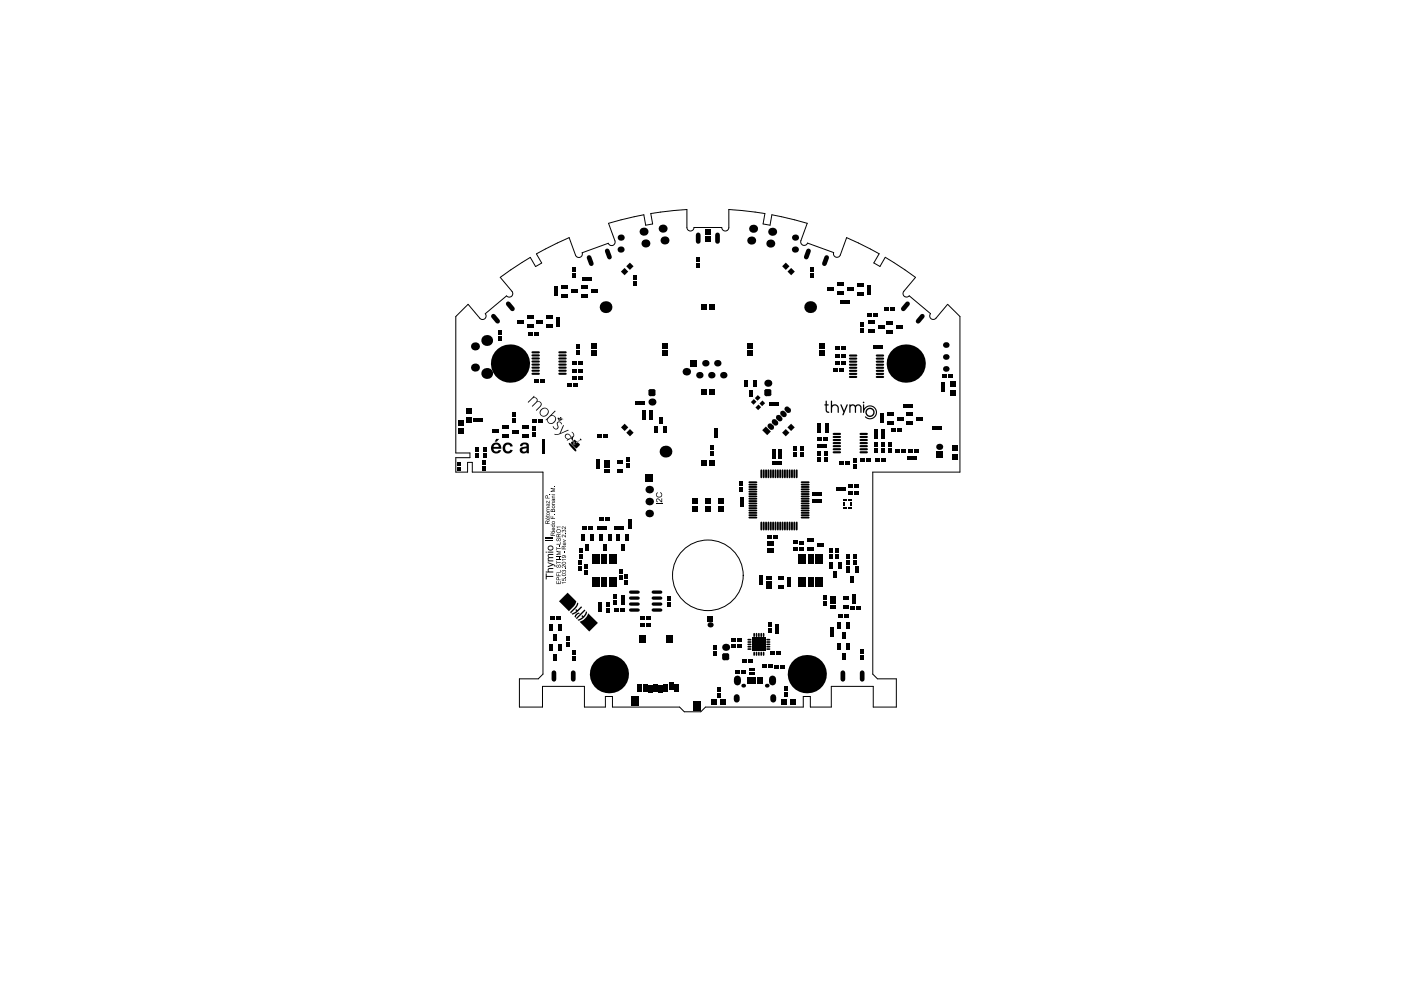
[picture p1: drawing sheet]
<svg xmlns="http://www.w3.org/2000/svg" width="297mm" height="210mm" viewBox="0 0 297 210" stroke-linecap="round" stroke-linejoin="round" font-family="sans-serif">
<g fill="#000">
<path d="M105.2 93.1h.6l-.5 .5h-.4zM106.8 94.2l.7-.4 .6 .1 .4 .2 .2 .5-.5 .1-.2-.3-.4-.1-.3 .1-.2 .5 .1 .5 .3 .3h.4l.3-.3h.5l-.3 .5-.8 .3-.8-.4-.2-.7zM113.2 84h.1l-.2 .3h.4l.4 .2v.6l.6 .1 .3 .4-.1 .5-1 1-.1-.1 1-1.1 .1-.3-.2-.3h-.6l-1 .9-.1-.1 .9-1v-.5l-.2-.2h-.4l-1.1 1-.1-.1zM114.9 93.1h.5v3h-.5zM118.2 88.6l.5 .2 .2-.4 .2 .3-.4 .2h-.4zM117.2 90.4h.1l.4 .5 .4-.1 .1-.3-.1-.8 .3-.3h.4l.4 .5-.2 .1-.4-.5-.3 .1 .1 1-.4 .5-.5-.2zM118.3 88.9l.5 .2 .1-.4 .3 .2-.2 .2-.3 .1h-.3zM119.3 88.7l.1 .1-.2 .1zM119.2 88.9l.2 .1zM119.4 90.1l.2 .1-.8 1.6 1.6-.7 .2 .1-2.2 1-.9-.1 .1-.1 .5 .1 .5-.2zM119.8 92.2l.4-.3 .3 .1 .7 .7 .1-.2 .1 .1 .1-.1 .1-.3-.4-.6 .1-.1 .2 .3 .3 .5-.3 .5-.1 .3 .4 1.2-.9-1.6 .3 .3 .1-.1h-.1l-.6-.7h-.5l-.2 .2 .2 .4 .3 .2 .5-.1 .1 .1-.8 .4v-.1l.2-.2-.6-.3zM120.6 93.9l.4 .2 .8 .8 .4 .4-.1 .4-.2-.1-.8-.8-.4-.5z"/>
<path d="M121.1 93.8l.3-.3 .2 .7 .3 .2v-.3l-.3-.7 .2-.2 .5 .4-.1 .3 .3-.1 .4 .5-.7 .8-1.1-1zM122.2 93.8l.8-.5v-.3l.2 .1v.3l-.2-.1zM175.1 85h.2v.7l.4 .1-.1 .2h-.3v.9l.1 .3 .4 .1-.1 .2h-.4l-.2-.4-.1-1.1-.2-.2 .2-.1zM176.2 85h.2v.9l.7-.2 .6 .4 .1 1.4-.2-.1-.1-1.1-.5-.3-.5 .3-.1 1.1-.2 .1zM178.2 85.8h.2l.6 1.3 .5-1.3h.2l-.9 2.3-.2-.2 .2-.5zM180.1 85.8l.2 .1 .6-.2 .5 .3 .4-.3 .6 .1 .3 .5v1.2l-.3-.1v-1.2l-.5-.2-.4 .3v1.1l-.2 .1-.1-1.2-.5-.3-.3 .3-.1 1.1-.2 .1zM183 85.8h.2v.8l.5-.4 .6-.3 .7 .1 .6 .4 .2 .5 .1 .7-.4 .9-.6 .3-.6 .1-.9-.4 .1-.2 .8 .4 .8-.2 .5-.5 .1-.8-.5-.8-.9-.2-.8 .4-.3 .9h-.2zM115.7 109.4h.2v-.1l.5 .1 .1-.1v.2l-.5 .1zM115.9 108.2l.2 .2h.4v.1h-.6zM115.9 107.6l.6-.1v.1l-.5 .1v.2l.5 .1h-.6zM115.9 106.2l.5 .4 .1-.5v.6l-.5-.4-.1 .4zM116.2 117.6l1.1-.1v.2h-.9l-.1 .1 .2 .3h.8v.2h-.9l-.1 .2 .1 .3h.9v.2h-1.2v-.2h.2l-.2-.4a.19 .19 0 0 0 .2-.2 .19 .19 0 0 0-.1-.2z"/>
<path d="M116.4 104.7l.1 .1zM116.8 109.4l.1 .5h.2v-.4h.2v.4h.4v.1h-.9zM117 106.6l.7-.1-.6 .2v.2h.6v.1h-.7zM117 105.2l.7-.1-.6 .2v.2h.6v.1h-.7zM115.7 114.5h1.6v.2h-1.6zM115.7 113.9h1.6v.2h-1.6zM116.1 119.2l1.5 .6 .2 .3-.2 .1v-.2l-.3-.2-1.2 .5v-.3l1-.3-1-.3zM117.6 109.1l.1 .1zM116.8 103.5h.9l-.8 .1 .8 .2v.1l-.8 .3 .8 .1h-.9v-.2l.8-.2-.8-.3zM117.6 103.1l.1 .1zM118.1 114.2l.1-.1-.1 .3 .1 .2 .3-.5h.3v.5l-.2 .2 .2-.4-.2-.2-.2 .4-.3 .1-.1-.2zM118 118.9l.1 .3h.8v.1h-.8l-.1 .3z"/>
<path d="M118 116l.1 .3h.8v.1h-.8l-.1 .3zM118.5 118.1h.1v.4h-.1zM118.5 115.6h.1v.3h-.1zM118 115.3h.8l.1-.4v.5h-.9zM118 118.6l.9 .1zM118 117.9h.9v.1h-.9zM118 116.8h.9l-.8 .1 .8 .3v.1l-.8 .3 .8 .1h-.9v-.2l.7-.3-.7-.2zM118 111.7l.9 .1h-.7v.2zM119.2 113.4h.3l.4 .4 .1-.5v.7l-.6-.5h-.2l.2 .4h-.2zM119.2 112.4h.2l.1 .1 .3-.2 .2 .2v.3l-.2 .1 .1-.3-.1-.2-.2 .1v.2l-.3-.2v.4l-.2-.2zM119.2 111.7l.2-.1 .5 .5 .1-.5v.6l-.6-.5-.2 .1 .2 .3-.2 .1zM119.6 116.9l.1 .4z"/>
<path d="M119.1 118.6l.9 .1h-.7v.2zM119.4 114.4l.6 .3-.6 .2v-.1l.5-.2zM119.9 113l.1 .2zM139.2 104.6l.3-.2-.3 .7 .3 .2h.4l.4-.3-.1-.3-.3-.2 .2-.1 .3 .4-.1 .4-.4 .3-.6-.1-.2-.4zM139.2 105.8l.4-.1 .6 .6v-.6h.2v.8l-.9-.7-.3 .2 .3 .5-.3-.1-.1-.2zM139.1 106.7h1.3v.2h-1.3zM115.7 121.6h.2v.5h1.4v.2h-1.4v.5h-.2zM116.2 120.6l.3-.2h.8v.2h-.8l-.2 .2 .1 .4h.9v.2h-1.6v-.2h.6zM118.1 119.8l.1-.1-.1 .4 .1 .2 .3-.6h.3v.6l-.2 .1 .2-.3-.2-.3-.2 .5h-.3l-.1-.2zM118 123.2l.1 .5h.3v-.5l.1 .5h.3l.1-.5v.6h-.9zM118 121.6l.1 .4h.3l.1-.4v.4h.4v.2h-.9zM118 121.3h.8l.1-.5v.6z"/>
<path d="M119.2 120.9l.3 .1 .4-.1 .1 .4-.2 .1 .1-.2-.1-.2h-.2v.2l-.3-.2-.1 .1 .1 .3-.2-.2zM119.2 119.9l.3-.1 .4 .5 .1-.5v.6l-.6-.5-.2 .1 .2 .4-.2-.1zM119.1 122.6l.1 .4h.3l-.1-.3 .4-.1 .2 .1v.4l-.2 .1 .1-.3-.2-.2-.2 .1 .1 .4-.5-.1zM119.1 123.5l.9 .1h-.7v.2zM119.9 122.3l.1 .1zM119.9 120.6l.1 .1z"/>
<path d="M104.4 94.2l.7-.4 .5 .1 .4 .3 .3 1h-1.7l.2 .4 .3 .1h.4l.2-.3 .5 .1-.2 .4-.9 .3-.7-.4-.3-.9zM104.8 94.4l-.2 .4h1.1l-.3-.5z"/>
<path d="M110.4 94.1l.7-.3 .6 .1 .3 .2 .1 2h-.4l-.1-.2-.7 .2-.6-.2-.1-.6 .2-.3 1.2-.3v-.4l-.3-.1-.4 .1-.1 .3h-.5zM110.8 95.3v.4h.5l.3-.2v-.5z"/>
<path d="M114.4 87.4a1 1 0 0 1 2 0 1 1 0 0 1-2 0zM114.8 87l-.2 .6 .4 .5h.6l.5-.5v-.6l-.3-.4h-.5z"/>
<path d="M115.7 89l2-2 .1 .2-.9 .9h.6l.4 .5v.5l-.4 .6-.5 .2h-.5l-.4-.4-.1-.6-.2 .2zM116.3 88.7l-.1 .6 .5 .4 .6-.2 .4-.6-.1-.5-.4-.2-.5 .1z"/>
<path d="M137.5 82.9h.4zM137.5 82.7l.4-.2v.4h-.4z"/>
<path d="M137.9 83.6v.4zM137.5 83.6h.4v.4z"/>
<path d="M138.6 83.6h.4zM138.6 83.6h.4l-.4 .4z"/>
<path d="M138.6 82.5v.4zM138.6 82.5l.4 .4h-.4z"/>
<path d="M162 82.9h.4zM162.1 82.7l.3-.2v.4h-.4z"/>
<path d="M162.4 83.6v.4zM162 83.6h.4v.4z"/>
<path d="M163.1 83.6h.4zM163.1 83.6h.4l-.4 .4z"/>
<path d="M163.1 82.5v.4zM163.1 82.5l.4 .4h-.4z"/>
<path d="M162.9 89.9l.4 .4zM162.9 89.9l.2-.1 .6 .1-.4 .4z"/>
<path d="M162.9 90.7l.4-.4zM162.9 89.9l.4 .4-.4 .4-.2-.2z"/>
<path d="M163.6 90.6l.3 .4zM163.2 91l.4-.4 .3 .4-.2 .1z"/>
<path d="M163.6 90.6l.3-.4zM163.6 90.6l.3-.4 .2 .3-.2 .5z"/>
<path d="M163.8 89l.4 .4zM163.8 89l.5-.1 .3 .1-.4 .4z"/>
<path d="M163.8 89.8l.4-.4zM163.8 89l.4 .4-.4 .4-.2-.5z"/>
<path d="M164.5 89.7l.3 .4zM164.1 90.1l.4-.4 .3 .4-.2 .1z"/>
<path d="M164.5 89.7l.3-.4zM164.5 89.7l.3-.4 .2 .5-.2 .3z"/>
<path d="M164.7 88.1l.4 .4zM164.7 88.1l.5-.1 .3 .1-.4 .4z"/>
<path d="M164.7 88.9l.4-.4zM164.7 88.1l.4 .4-.4 .4-.2-.2z"/>
<path d="M165.4 88.8l.3 .4zM165 89.2l.4-.4 .3 .4-.2 .1z"/>
<path d="M165.4 88.8l.3-.4zM165.4 88.8l.3-.4 .2 .3-.2 .5z"/>
<path d="M165.6 88l.4-.4zM165.6 87.2l.4 .4-.4 .4-.2-.2z"/>
<path d="M165.6 87.2l.4 .4zM165.6 87.2l.5-.1 .3 .1-.4 .4z"/>
<path d="M166.3 87.9l.3 .4zM165.9 88.3l.4-.4 .3 .4-.2 .1z"/>
<path d="M166.3 87.9l.3-.4zM166.3 87.9l.3-.4 .2 .5-.2 .3z"/>
<path d="M166.5 86.3l.4 .4zM166.5 86.3l.2-.1 .6 .1-.4 .4z"/>
<path d="M166.5 87.1l.4-.4zM166.5 86.3l.4 .4-.4 .4-.2-.5z"/>
<path d="M167.1 87l.4 .4zM166.8 87.4l.3-.4 .4 .4-.2 .1z"/>
<path d="M167.1 87l.4-.4zM167.1 87l.4-.4 .2 .5-.2 .3z"/>
<path d="M183.5 87.4a.98 .98 0 0 1 1.9 0 .98 .98 0 0 1-1.9 0zM183.8 87.4a.7 .7 0 0 0 1.4 0 .7 .7 0 0 0-1.4 0z"/>
<path d="M115.8 110.6v.4h.2v-.4zM115.7 110.5l.3-.1 .1 .2 .4-.3-.4 .5v.2h.4v.1h-.8z"/>
<path d="M115.8 105.2v.4h.3l-.1-.4zM115.7 105.1h.4l.1 .5 .3 .1h-.8z"/>
<path d="M115.6 109.8l.2 .2zM116 109.8l.2 .3v-.3zM116 109.7l.2-.1v.5l.3-.1-.2-.4 .2 .1v.5h-.5z"/>
<path d="M115.7 117h.2v.2h-.2zM116.1 117h1.2v.2h-1.2z"/>
<path d="M116 108.9a.23 .23 0 0 0 .4 0 .23 .23 0 0 0-.4 0zM115.9 108.9a.32 .32 0 0 1 .6 0 .32 .32 0 0 1-.6 0z"/>
<path d="M116.2 106.9l.1 .3 .1 .1v-.3zM115.9 106.9l.6-.1v.6l-.3-.1-.1-.4-.1 .2 .1 .3-.1-.1z"/>
<path d="M116.3 116.2a.4 .4 0 0 0 .8 0 .4 .4 0 0 0-.8 0zM116.1 116.2a.6 .6 0 0 1 1.2 0 .6 .6 0 0 1-1.2 0z"/>
<path d="M116.9 113v.5h.3l-.1-.5zM116.8 113l.2-.1 .3 .2 .4-.3-.4 .5v.2h.4v.1h-.9z"/>
<path d="M116.9 108v.4h.2v-.3zM117.3 108l-.1 .4h.4v-.3zM116.8 108h.4l.1-.1h.3l.1 .7h-.9z"/>
<path d="M116.8 112.6l.1 .1zM117 112.6h.7v.1h-.7z"/>
<path d="M116.8 104.8l.1 .1zM117 104.8l.7 .1z"/>
<path d="M117.1 112.1v.2l.2 .1v-.4zM117.1 112l.3-.1v.5l.2-.2-.1-.2 .1-.1 .1 .2-.1 .3h-.5z"/>
<path d="M117.1 110.8a.22 .22 0 0 0 .4 0 .22 .22 0 0 0-.4 0zM117 110.8a.35 .35 0 0 1 .7 0 .35 .35 0 0 1-.7 0z"/>
<path d="M117.1 107.4a.25 .25 0 0 0 .5 0 .25 .25 0 0 0-.5 0zM117 107.5a.35 .35 0 0 1 .7 0 .35 .35 0 0 1-.7 0z"/>
<path d="M117.4 105.9v.3h.2v-.2zM117 105.9l.7-.1v.5l-.3 .1-.3-.5v.4z"/>
<path d="M116.8 111.2h.9v.4l-.2 .2h-.3l-.2-.3 .1-.2zM117.1 111.5a.22 .22 0 0 0 .4 0 .22 .22 0 0 0-.4 0z"/>
<path d="M118.1 112.6a.34 .34 0 0 0 .6 0 .34 .34 0 0 0-.6 0zM118 112.6a.45 .45 0 0 1 .8 0 .45 .45 0 0 1-.8 0z"/>
<path d="M118.1 113.4v.4h.3l-.1-.5zM118 113.3l.3-.1 .2 .2 .4-.3-.4 .4v.3h.4v.1h-.9z"/>
<path d="M119.3 119.3l-.1 .2 .2 .1h.4l.1-.2-.2-.2zM119.1 119.3l.6-.2 .3 .4-.2 .2h-.5l-.2-.1z"/>
<path d="M119.2 118a.2 .2 0 0 0 .4 0 .2 .2 0 0 0-.4 0zM119.2 117.9l.6-.1 .2 .3-.2 .2 .1-.3-.3-.2 .1 .4-.4 .1-.2-.1z"/>
<path d="M119.2 115.9v.4h.3v-.4zM119.2 115.8h.2l.2 .2 .4-.3-.4 .4v.2h.4v.2h-.9z"/>
<path d="M119.5 115.2l.1 .3v-.4zM119.4 115.1l.3-.1v.5l.2-.1-.1-.3 .1-.1 .1 .5-.5 .1-.2-.3z"/>
<path d="M118.1 122.5v.4h.3v-.4zM118 122.4h.4l.1 .5 .4 .1h-.9z"/>
<path d="M119.3 121.7l-.1 .2 .2 .1h.4l.1-.2-.1-.1zM119.1 121.7l.6-.1 .3 .3-.2 .2h-.5l-.2-.1z"/>
<path d="M122.1 130.2l.6-.3 .3 .2-.5 .2-.5 .7-.2-.3zM118.5 127.5l1.8-1.8 1.9 1.8-.4 .8-1.2 1.3zM122.4 127.7l.2 .2-.1 .5-1.4 1.6-.2-.2 1-1.1zM121.2 130.1l.9-.5-.1-.3 .2-.2 .2 .3 .8-.8 .2 .2-1.4 1.2-.6 .3zM122.1 131.1l1.8-1.9 .2 .2-1.8 1.9zM122.4 131.4l1-.5-.1-.3 .2-.2 .2 .3 .6-1.1 .2 .2-.3 .7-.8 .8-.7 .3zM122.9 131.8l1.1-.6 .5-.6 .2-.6 2.1 2.1-1.9 1.8z"/>
<path d="M153.1 138.9h.4zM153.2 138.7l.3-.2v.4h-.4z"/>
<path d="M153.5 139.6v.4zM153.1 139.6h.4v.4z"/>
<path d="M154.2 139.6h.4zM154.2 139.6h.4l-.4 .4z"/>
<path d="M154.2 138.5v.4zM154.2 138.5l.4 .4h-.4z"/>
<circle cx="131.6" cy="52.9" r=".65"/>
<circle cx="131.6" cy="50.4" r=".65"/>
<circle cx="136.4" cy="49.1" r=".85"/>
<circle cx="136.8" cy="51.6" r=".85"/>
<circle cx="140.5" cy="48.5" r=".85"/>
<circle cx="140.9" cy="51" r=".85"/>
<circle cx="159.3" cy="51" r=".85"/>
<circle cx="159.7" cy="48.5" r=".85"/>
<circle cx="163.3" cy="51.6" r=".85"/>
<circle cx="163.7" cy="49.1" r=".85"/>
<circle cx="168.5" cy="52.9" r=".65"/>
<circle cx="168.6" cy="50.4" r=".65"/>
<circle cx="100.7" cy="77.9" r=".85"/>
<circle cx="100.7" cy="73.4" r=".85"/>
<circle cx="103.2" cy="79.2" r="1.15"/>
<circle cx="103.2" cy="72.2" r="1.15"/>
<circle cx="108.1" cy="77.1" r="4.1"/>
<circle cx="128.4" cy="65.1" r="1.25"/>
<circle cx="145.5" cy="78.8" r=".8"/>
<circle cx="148.3" cy="79.5" r=".69"/>
<circle cx="149.5" cy="77" r=".69"/>
<circle cx="150.8" cy="79.5" r=".69"/>
<circle cx="152.1" cy="77" r=".69"/>
<circle cx="153.4" cy="79.5" r=".69"/>
<circle cx="171.8" cy="65.1" r="1.25"/>
<circle cx="192" cy="77.1" r="4.1"/>
<circle cx="200.5" cy="73.2" r=".6"/>
<circle cx="200.5" cy="75.7" r=".6"/>
<circle cx="200.5" cy="78.2" r=".6"/>
<circle cx="138.2" cy="85.2" r=".75"/>
<circle cx="141.1" cy="95.8" r="1.25"/>
<circle cx="162.8" cy="81.3" r=".75"/>
<circle cx="183.1" cy="85.3" r=".17"/>
<circle cx="199.1" cy="94.7" r=".65"/>
<circle cx="137.6" cy="108.9" r=".8"/>
<circle cx="137.6" cy="103.8" r=".8"/>
<circle cx="137.6" cy="106.3" r=".8"/>
<circle cx="150.6" cy="132.5" r=".55"/>
<circle cx="153.9" cy="137.2" r=".75"/>
<circle cx="129.1" cy="142.9" r="4.1"/>
<circle cx="157.6" cy="145.4" r=".4"/>
<circle cx="162.6" cy="145.4" r=".4"/>
<circle cx="171.1" cy="142.9" r="4.1"/>
</g>
<g fill="#000">
<path d="M121.3 56.7h.8v.9h-.8z" fill-rule="evenodd"/>
<path d="M121.3 57.9h.8v.9h-.8z" fill-rule="evenodd"/>
<path d="M123.4 58.7h.9v.8h-.9z" fill-rule="evenodd"/>
<path d="M124.6 58.7h.9v.8h-.9z" fill-rule="evenodd"/>
<path d="M131.6 57.6l.8-.8 .8 .8-.8 .8z" fill-rule="evenodd"/>
<path d="M132.8 56.5l.8-.8 .7 .8-.7 .7z" fill-rule="evenodd"/>
<path d="M134.2 58.5h.8v.9h-.8z" fill-rule="evenodd"/>
<path d="M147.6 54.6h.8v.9h-.8z" fill-rule="evenodd"/>
<path d="M147.6 55.8h.8v.9h-.8z" fill-rule="evenodd"/>
<path d="M149.5 50.2h1.1v1.1h-1.1z" fill-rule="evenodd"/>
<path d="M149.5 48.6h1.1v1.1h-1.1z" fill-rule="evenodd"/>
<path d="M165.8 56.5l.8-.8 .8 .8-.8 .7z" fill-rule="evenodd"/>
<path d="M167 57.6l.7-.8 .8 .8-.8 .8z" fill-rule="evenodd"/>
<path d="M171.8 56.7h.8v.9h-.8z" fill-rule="evenodd"/>
<path d="M171.8 57.9h.8v.9h-.8z" fill-rule="evenodd"/>
<path d="M177.5 59.9h1.4v.7h-1.4z" fill-rule="evenodd"/>
<path d="M181.7 60h1.4v.7h-1.4z" fill-rule="evenodd"/>
<path d="M105.6 71.2h.8v.9h-.8z" fill-rule="evenodd"/>
<path d="M105.6 70.1h.8v.8h-.8z" fill-rule="evenodd"/>
<path d="M109.6 67.9h1.4v.7h-1.4z" fill-rule="evenodd"/>
<path d="M112.1 70.4h.9v.7h-.9z" fill-rule="evenodd"/>
<path d="M111.7 68.8h1.4v.7h-1.4z" fill-rule="evenodd"/>
<path d="M111.7 66.9h1.4v.7h-1.4z" fill-rule="evenodd"/>
<path d="M113.3 70.4h.9v.7h-.9z" fill-rule="evenodd"/>
<path d="M113.7 67.9h1.4v.7h-1.4z" fill-rule="evenodd"/>
<path d="M115.8 68.8h1.4v.7h-1.4z" fill-rule="evenodd"/>
<path d="M115.8 66.9h1.4v.7h-1.4z" fill-rule="evenodd"/>
<path d="M118 67.2h.8v.9h-.8z" fill-rule="evenodd"/>
<path d="M118 68.4h.8v.9h-.8z" fill-rule="evenodd"/>
<path d="M117.5 60.6h.8v.9h-.8z" fill-rule="evenodd"/>
<path d="M117.5 61.8h.8v.9h-.8z" fill-rule="evenodd"/>
<path d="M119.1 62.4h1.4v.7h-1.4z" fill-rule="evenodd"/>
<path d="M119.1 60.5h1.4v.7h-1.4z" fill-rule="evenodd"/>
<path d="M121.2 61.4h1.4v.7h-1.4z" fill-rule="evenodd"/>
<path d="M121.4 78.2h.9v.8h-.9z" fill-rule="evenodd"/>
<path d="M121.4 76.6h.9v.8h-.9z" fill-rule="evenodd"/>
<path d="M122.2 73.1h.8v.9h-.8z" fill-rule="evenodd"/>
<path d="M122.2 74.3h.8v.9h-.8z" fill-rule="evenodd"/>
<path d="M122.6 78.2h.9v.8h-.9z" fill-rule="evenodd"/>
<path d="M122.6 76.6h.9v.8h-.9z" fill-rule="evenodd"/>
<path d="M123.2 62.4h1.4v.7h-1.4z" fill-rule="evenodd"/>
<path d="M123.2 60.5h1.4v.7h-1.4z" fill-rule="evenodd"/>
<path d="M125.3 61.4h1.4v.7h-1.4z" fill-rule="evenodd"/>
<path d="M125.4 72.7h1.1v1.1h-1.1z" fill-rule="evenodd"/>
<path d="M125.4 74.3h1.1v1.1h-1.1z" fill-rule="evenodd"/>
<path d="M134.2 59.7h.8v.9h-.8z" fill-rule="evenodd"/>
<path d="M140.5 72.7h1.1v1.1h-1.1z" fill-rule="evenodd"/>
<path d="M140.5 74.3h1.1v1.1h-1.1z" fill-rule="evenodd"/>
<path d="M146.3 76.3h1.4v1.4h-1.4z" fill-rule="evenodd"/>
<path d="M148.7 64.6h1.1v1.1h-1.1z" fill-rule="evenodd"/>
<path d="M150.3 64.6h1.1v1.1h-1.1z" fill-rule="evenodd"/>
<path d="M158.5 72.7h1.1v1.1h-1.1z" fill-rule="evenodd"/>
<path d="M158.5 74.3h1.1v1.1h-1.1z" fill-rule="evenodd"/>
<path d="M173.7 72.7h1.1v1.1h-1.1z" fill-rule="evenodd"/>
<path d="M173.7 74.3h1.1v1.1h-1.1z" fill-rule="evenodd"/>
<path d="M175.4 60.9h1.4v.7h-1.4z" fill-rule="evenodd"/>
<path d="M176.7 78h.9v.8h-.9z" fill-rule="evenodd"/>
<path d="M177.1 75h.9v.8h-.9z" fill-rule="evenodd"/>
<path d="M177.1 76.5h.9v.8h-.9z" fill-rule="evenodd"/>
<path d="M177.1 73.5h.9v.8h-.9z" fill-rule="evenodd"/>
<path d="M178.1 63.6h.9v.8h-.9z" fill-rule="evenodd"/>
<path d="M177.9 78h.9v.8h-.9z" fill-rule="evenodd"/>
<path d="M177.5 61.8h1.4v.7h-1.4z" fill-rule="evenodd"/>
<path d="M178.3 75h.9v.8h-.9z" fill-rule="evenodd"/>
<path d="M178.3 76.5h.9v.8h-.9z" fill-rule="evenodd"/>
<path d="M178.3 73.5h.9v.8h-.9z" fill-rule="evenodd"/>
<path d="M179.3 63.6h.9v.8h-.9z" fill-rule="evenodd"/>
<path d="M179.6 60.9h1.4v.7h-1.4z" fill-rule="evenodd"/>
<path d="M181.7 61.9h1.4v.7h-1.4z" fill-rule="evenodd"/>
<path d="M182.4 69.6h.8v.9h-.8z" fill-rule="evenodd"/>
<path d="M182.4 68.4h.8v.9h-.8z" fill-rule="evenodd"/>
<path d="M183.9 66.4h.9v.8h-.9z" fill-rule="evenodd"/>
<path d="M183.9 60.5h.8v.9h-.8z" fill-rule="evenodd"/>
<path d="M183.9 61.7h.8v.9h-.8z" fill-rule="evenodd"/>
<path d="M184 69.9h1.4v.7h-1.4z" fill-rule="evenodd"/>
<path d="M184 68h1.4v.7h-1.4z" fill-rule="evenodd"/>
<path d="M185.1 66.4h.9v.8h-.9z" fill-rule="evenodd"/>
<path d="M185.1 73.1h.9v.8h-.9z" fill-rule="evenodd"/>
<path d="M186.1 69h1.4v.7h-1.4z" fill-rule="evenodd"/>
<path d="M186.3 73.1h.9v.8h-.9z" fill-rule="evenodd"/>
<path d="M187.8 70h1.4v.7h-1.4z" fill-rule="evenodd"/>
<path d="M187.8 68.1h1.4v.7h-1.4z" fill-rule="evenodd"/>
<path d="M187.5 65.2h.9v.8h-.9z" fill-rule="evenodd"/>
<path d="M188.7 65.2h.9v.8h-.9z" fill-rule="evenodd"/>
<path d="M189.9 69.1h1.4v.7h-1.4z" fill-rule="evenodd"/>
<path d="M199.9 79.3h.9v.8h-.9z" fill-rule="evenodd"/>
<path d="M201.1 79.3h.9v.8h-.9z" fill-rule="evenodd"/>
<path d="M97.2 90.9h1.1v1.1h-1.1z" fill-rule="evenodd"/>
<path d="M97.2 89h1.1v1.1h-1.1z" fill-rule="evenodd"/>
<path d="M96.9 99h.7v.7h-.7z" fill-rule="evenodd"/>
<path d="M96.9 98h.7v.7h-.7z" fill-rule="evenodd"/>
<path d="M98.9 86.7h1.1v1.1h-1.1z" fill-rule="evenodd"/>
<path d="M98.9 88.6h1.1v1.1h-1.1z" fill-rule="evenodd"/>
<path d="M100.3 88.7h.9v.8h-.9z" fill-rule="evenodd"/>
<path d="M100.8 94.9h.8v.9h-.8z" fill-rule="evenodd"/>
<path d="M100.8 96.1h.8v.9h-.8z" fill-rule="evenodd"/>
<path d="M102.2 97.6h.8v.9h-.8z" fill-rule="evenodd"/>
<path d="M102.2 98.8h.8v.9h-.8z" fill-rule="evenodd"/>
<path d="M102.3 94.8h.8v.9h-.8z" fill-rule="evenodd"/>
<path d="M102.3 96h.8v.9h-.8z" fill-rule="evenodd"/>
<path d="M101.5 88.7h.9v.8h-.9z" fill-rule="evenodd"/>
<path d="M104.3 91.1h1.4v.7h-1.4z" fill-rule="evenodd"/>
<path d="M106.4 92.1h1.4v.7h-1.4z" fill-rule="evenodd"/>
<path d="M106.4 90.2h1.4v.7h-1.4z" fill-rule="evenodd"/>
<path d="M108.5 87.5h.8v.9h-.8z" fill-rule="evenodd"/>
<path d="M108.5 88.7h.8v.9h-.8z" fill-rule="evenodd"/>
<path d="M108.6 91.2h1.3v.7h-1.3z" fill-rule="evenodd"/>
<path d="M110.6 92.1h1.4v.7h-1.4z" fill-rule="evenodd"/>
<path d="M110.6 90.2h1.4v.7h-1.4z" fill-rule="evenodd"/>
<path d="M112.8 91.7h.8v.9h-.8z" fill-rule="evenodd"/>
<path d="M112.8 90.5h.8v.9h-.8z" fill-rule="evenodd"/>
<path d="M113 88.9h.9v.8h-.9z" fill-rule="evenodd"/>
<path d="M113.4 80.4h.9v.8h-.9z" fill-rule="evenodd"/>
<path d="M114.2 88.9h.9v.8h-.9z" fill-rule="evenodd"/>
<path d="M114.6 80.4h.9v.8h-.9z" fill-rule="evenodd"/>
<path d="M120.3 81.2h.9v.8h-.9z" fill-rule="evenodd"/>
<path d="M121.4 79.7h.9v.8h-.9z" fill-rule="evenodd"/>
<path d="M121.5 81.2h.9v.8h-.9z" fill-rule="evenodd"/>
<path d="M122.6 79.7h.9v.8h-.9z" fill-rule="evenodd"/>
<path d="M126.4 97.4h.8v.9h-.8z" fill-rule="evenodd"/>
<path d="M126.4 98.6h.8v.9h-.8z" fill-rule="evenodd"/>
<path d="M126.7 92.1h.9v.8h-.9z" fill-rule="evenodd"/>
<path d="M127.9 92.1h.9v.8h-.9z" fill-rule="evenodd"/>
<path d="M128.2 97.5h1.1v.7h-1.1z" fill-rule="evenodd"/>
<path d="M128.2 98.5h1.1v.7h-1.1z" fill-rule="evenodd"/>
<path d="M130.9 97.5h1.1v.7h-1.1z" fill-rule="evenodd"/>
<path d="M132.7 97.1h.8v.9h-.8z" fill-rule="evenodd"/>
<path d="M132.7 98.3h.8v.9h-.8z" fill-rule="evenodd"/>
<path d="M131.7 90.6l.7-.8 .8 .8-.8 .8z" fill-rule="evenodd"/>
<path d="M132.8 91.7l.8-.7 .7 .7-.7 .8z" fill-rule="evenodd"/>
<path d="M134.6 84.9h.9v.8h-.9z" fill-rule="evenodd"/>
<path d="M136.2 86.9h.8v.9h-.8z" fill-rule="evenodd"/>
<path d="M136.2 88.1h.8v.9h-.8z" fill-rule="evenodd"/>
<path d="M135.8 84.9h.9v.8h-.9z" fill-rule="evenodd"/>
<path d="M137.7 87h.8v.9h-.8z" fill-rule="evenodd"/>
<path d="M137.7 88.2h.8v.9h-.8z" fill-rule="evenodd"/>
<path d="M137.5 82.9l.4-.4h.7l.4 .4v.7l-.4 .4h-.7l-.4-.4z" fill-rule="evenodd"/>
<path d="M138.8 90.5h.7v1.4h-.7z" fill-rule="evenodd"/>
<path d="M139.7 88.4h.7v1.4h-.7z" fill-rule="evenodd"/>
<path d="M140.7 90.5h.7v1.4h-.7z" fill-rule="evenodd"/>
<path d="M148.7 82.5h1.1v1.1h-1.1z" fill-rule="evenodd"/>
<path d="M148.7 97.7h1.1v1.1h-1.1z" fill-rule="evenodd"/>
<path d="M150.5 95.6h.8v.9h-.8z" fill-rule="evenodd"/>
<path d="M150.5 94.4h.8v.9h-.8z" fill-rule="evenodd"/>
<path d="M150.3 82.5h1.1v1.1h-1.1z" fill-rule="evenodd"/>
<path d="M150.3 97.7h1.1v1.1h-1.1z" fill-rule="evenodd"/>
<path d="M151.4 90.8h.8v.9h-.8z" fill-rule="evenodd"/>
<path d="M151.4 92h.8v.9h-.8z" fill-rule="evenodd"/>
<path d="M157.9 80.6h.7v1.4h-.7z" fill-rule="evenodd"/>
<path d="M158.8 82.7h.7v1.4h-.7z" fill-rule="evenodd"/>
<path d="M159.8 80.6h.7v1.4h-.7z" fill-rule="evenodd"/>
<path d="M159.2 85.3l.6-.7 .6 .6-.6 .6z" fill-rule="evenodd"/>
<path d="M160 84.4l.7-.6 .5 .5-.6 .7z" fill-rule="evenodd"/>
<path d="M160.2 86.4l.6-.6 .6 .5-.7 .7z" fill-rule="evenodd"/>
<path d="M161 85.6l.7-.7 .5 .6-.6 .6z" fill-rule="evenodd"/>
<path d="M161.6 91.2l.8-.8 1 1.1-.7 .8z" fill-rule="evenodd"/>
<path d="M162 82.9l.4-.4h.7l.4 .4v.7l-.4 .4h-.7l-.4-.4z" fill-rule="evenodd"/>
<path d="M163 85.3h.9v.8h-.9z" fill-rule="evenodd"/>
<path d="M162.9 89.9h.8l.2 .3v.8h-.7l-.3-.3z" fill-rule="evenodd"/>
<path d="M163.7 97.7h.9v.8h-.9z" fill-rule="evenodd"/>
<path d="M163.7 95.2h.8v.9h-.8z" fill-rule="evenodd"/>
<path d="M163.7 96.4h.8v.9h-.8z" fill-rule="evenodd"/>
<path d="M164.2 85.3h.9v.8h-.9z" fill-rule="evenodd"/>
<path d="M163.8 89h.8l.2 .3v.8h-.7l-.3-.3z" fill-rule="evenodd"/>
<path d="M164.9 97.7h.9v.8h-.9z" fill-rule="evenodd"/>
<path d="M165 95.2h.8v.9h-.8z" fill-rule="evenodd"/>
<path d="M165 96.4h.8v.9h-.8z" fill-rule="evenodd"/>
<path d="M164.7 88.1h.8l.2 .3v.8h-.7l-.3-.3z" fill-rule="evenodd"/>
<path d="M165.6 87.2h.8l.2 .3v.8h-.7l-.3-.3z" fill-rule="evenodd"/>
<path d="M165.8 91.7l.8-.7 .8 .7-.8 .8z" fill-rule="evenodd"/>
<path d="M166.5 86.3h.8l.2 .3v.8h-.7l-.3-.3z" fill-rule="evenodd"/>
<path d="M167 90.6l.7-.8 .8 .8-.8 .8z" fill-rule="evenodd"/>
<path d="M168.1 95.9h.8v.9h-.8z" fill-rule="evenodd"/>
<path d="M168.1 94.7h.8v.9h-.8z" fill-rule="evenodd"/>
<path d="M169.6 95.9h.8v.9h-.8z" fill-rule="evenodd"/>
<path d="M169.6 94.7h.8v.9h-.8z" fill-rule="evenodd"/>
<path d="M173.2 94.1h.9v.8h-.9z" fill-rule="evenodd"/>
<path d="M173.3 90.9h.8v.9h-.8z" fill-rule="evenodd"/>
<path d="M173.3 89.7h.8v.9h-.8z" fill-rule="evenodd"/>
<path d="M173.4 92.6h.9v.8h-.9z" fill-rule="evenodd"/>
<path d="M173.3 96.9h.8v.9h-.8z" fill-rule="evenodd"/>
<path d="M173.3 95.7h.8v.9h-.8z" fill-rule="evenodd"/>
<path d="M174.4 94.1h.9v.8h-.9z" fill-rule="evenodd"/>
<path d="M174.6 92.6h.9v.8h-.9z" fill-rule="evenodd"/>
<path d="M174.9 90.9h.8v.9h-.8z" fill-rule="evenodd"/>
<path d="M174.9 89.7h.8v.9h-.8z" fill-rule="evenodd"/>
<path d="M174.8 96.9h.8v.9h-.8z" fill-rule="evenodd"/>
<path d="M174.8 95.7h.8v.9h-.8z" fill-rule="evenodd"/>
<path d="M178 97.8h.9v.8h-.9z" fill-rule="evenodd"/>
<path d="M179.2 97.8h.9v.8h-.9z" fill-rule="evenodd"/>
<path d="M180.8 97.2h.8v.9h-.8z" fill-rule="evenodd"/>
<path d="M180.8 98.4h.8v.9h-.8z" fill-rule="evenodd"/>
<path d="M182.5 97.1h.9v.8h-.9z" fill-rule="evenodd"/>
<path d="M183.7 97.1h.9v.8h-.9z" fill-rule="evenodd"/>
<path d="M185.3 95h.8v.9h-.8z" fill-rule="evenodd"/>
<path d="M185.3 93.8h.8v.9h-.8z" fill-rule="evenodd"/>
<path d="M185.3 91h.8v.9h-.8z" fill-rule="evenodd"/>
<path d="M185.3 92.2h.8v.9h-.8z" fill-rule="evenodd"/>
<path d="M185.6 97.1h.9v.8h-.9z" fill-rule="evenodd"/>
<path d="M186.8 95h.8v.9h-.8z" fill-rule="evenodd"/>
<path d="M186.8 93.8h.8v.9h-.8z" fill-rule="evenodd"/>
<path d="M186.6 88.8h.8v.9h-.8z" fill-rule="evenodd"/>
<path d="M186.6 87.6h.8v.9h-.8z" fill-rule="evenodd"/>
<path d="M186.8 91h.8v.9h-.8z" fill-rule="evenodd"/>
<path d="M186.8 92.2h.8v.9h-.8z" fill-rule="evenodd"/>
<path d="M186.8 97.1h.9v.8h-.9z" fill-rule="evenodd"/>
<path d="M188.2 87.5h1.4v.7h-1.4z" fill-rule="evenodd"/>
<path d="M188.2 89.4h1.4v.7h-1.4z" fill-rule="evenodd"/>
<path d="M189 90.9h.9v.8h-.9z" fill-rule="evenodd"/>
<path d="M188.3 95.1h.8v.9h-.8z" fill-rule="evenodd"/>
<path d="M188.3 93.9h.8v.9h-.8z" fill-rule="evenodd"/>
<path d="M189.9 95.1h.9v.8h-.9z" fill-rule="evenodd"/>
<path d="M190.2 90.9h.9v.8h-.9z" fill-rule="evenodd"/>
<path d="M190.3 88.4h1.4v.7h-1.4z" fill-rule="evenodd"/>
<path d="M191.1 95.1h.9v.8h-.9z" fill-rule="evenodd"/>
<path d="M191.5 85.7h.9v.8h-.9z" fill-rule="evenodd"/>
<path d="M192.2 89.3h1.4v.7h-1.4z" fill-rule="evenodd"/>
<path d="M192.2 87.4h1.4v.7h-1.4z" fill-rule="evenodd"/>
<path d="M192.7 85.7h.9v.8h-.9z" fill-rule="evenodd"/>
<path d="M192.3 96.7h.9v.8h-.9z" fill-rule="evenodd"/>
<path d="M192.6 95.1h.9v.8h-.9z" fill-rule="evenodd"/>
<path d="M194.3 88.4h1.4v.7h-1.4z" fill-rule="evenodd"/>
<path d="M193.5 96.7h.9v.8h-.9z" fill-rule="evenodd"/>
<path d="M193.8 95.1h.9v.8h-.9z" fill-rule="evenodd"/>
<path d="M197.6 90.3h.9v.8h-.9z" fill-rule="evenodd"/>
<path d="M198.5 95.8h1.3v1.3h-1.3z" fill-rule="evenodd"/>
<path d="M198.8 90.3h.9v.8h-.9z" fill-rule="evenodd"/>
<path d="M199.6 81h.8v.9h-.8z" fill-rule="evenodd"/>
<path d="M199.6 82.2h.8v.9h-.8z" fill-rule="evenodd"/>
<path d="M201.5 80.8h1.1v1.1h-1.1z" fill-rule="evenodd"/>
<path d="M201.5 82.7h1.1v1.1h-1.1z" fill-rule="evenodd"/>
<path d="M202 96.2h1.1v1.1h-1.1z" fill-rule="evenodd"/>
<path d="M202 94.3h1.1v1.1h-1.1z" fill-rule="evenodd"/>
<path d="M123.3 113.3h.7v1.4h-.7z" fill-rule="evenodd"/>
<path d="M122.7 118.8h.8v.9h-.8z" fill-rule="evenodd"/>
<path d="M122.8 117.4h.8v.9h-.8z" fill-rule="evenodd"/>
<path d="M122.8 116.2h.8v.9h-.8z" fill-rule="evenodd"/>
<path d="M124.2 115.4h.7v1.4h-.7z" fill-rule="evenodd"/>
<path d="M123.5 111.6h.9v.8h-.9z" fill-rule="evenodd"/>
<path d="M125.2 113.3h.7v1.4h-.7z" fill-rule="evenodd"/>
<path d="M125.6 117.5h1.5v2.1h-1.5z" fill-rule="evenodd"/>
<path d="M124.7 111.6h.9v.8h-.9z" fill-rule="evenodd"/>
<path d="M126.6 111.6h.9v.8h-.9z" fill-rule="evenodd"/>
<path d="M127 113.2h.7v1.4h-.7z" fill-rule="evenodd"/>
<path d="M127.2 109.7h.9v.8h-.9z" fill-rule="evenodd"/>
<path d="M127.6 117.5h1.1v2.1h-1.1z" fill-rule="evenodd"/>
<path d="M127.8 111.6h.9v.8h-.9z" fill-rule="evenodd"/>
<path d="M128 115.3h.7v1.4h-.7z" fill-rule="evenodd"/>
<path d="M128.2 99.4h1.1v.7h-1.1z" fill-rule="evenodd"/>
<path d="M128.4 109.7h.9v.8h-.9z" fill-rule="evenodd"/>
<path d="M128.9 113.2h.7v1.4h-.7z" fill-rule="evenodd"/>
<path d="M129.2 117.5h1.5v2.1h-1.5z" fill-rule="evenodd"/>
<path d="M130.2 111.5h.9v.8h-.9z" fill-rule="evenodd"/>
<path d="M130.7 113.3h.7v1.4h-.7z" fill-rule="evenodd"/>
<path d="M130.9 99.4h1.1v.7h-1.1z" fill-rule="evenodd"/>
<path d="M131.4 111.5h.9v.8h-.9z" fill-rule="evenodd"/>
<path d="M131.7 115.4h.7v1.4h-.7z" fill-rule="evenodd"/>
<path d="M132.6 113.3h.7v1.4h-.7z" fill-rule="evenodd"/>
<path d="M133.2 111.2h.8v.9h-.8z" fill-rule="evenodd"/>
<path d="M133.2 110h.8v.9h-.8z" fill-rule="evenodd"/>
<path d="M136.8 100.5h1.6v1.6h-1.6z" fill-rule="evenodd"/>
<path d="M146.7 107.3h1.1v1.1h-1.1z" fill-rule="evenodd"/>
<path d="M146.7 105.7h1.1v1.1h-1.1z" fill-rule="evenodd"/>
<path d="M149.5 107.3h1.1v1.1h-1.1z" fill-rule="evenodd"/>
<path d="M149.5 105.7h1.1v1.1h-1.1z" fill-rule="evenodd"/>
<path d="M152.3 107.3h1.1v1.1h-1.1z" fill-rule="evenodd"/>
<path d="M152.3 105.7h1.1v1.1h-1.1z" fill-rule="evenodd"/>
<path d="M156.8 103.3h.8v.9h-.8z" fill-rule="evenodd"/>
<path d="M156.8 102.2h.8v.9h-.8z" fill-rule="evenodd"/>
<path d="M157 105.4h.8v.9h-.8z" fill-rule="evenodd"/>
<path d="M157 106.6h.8v.9h-.8z" fill-rule="evenodd"/>
<path d="M162.8 113.4h.9v.8h-.9z" fill-rule="evenodd"/>
<path d="M164 113.4h.9v.8h-.9z" fill-rule="evenodd"/>
<path d="M162.5 116.3h1.5v1h-1.5z" fill-rule="evenodd"/>
<path d="M162.5 114.7h1.5v1h-1.5z" fill-rule="evenodd"/>
<path d="M168.2 115.9h.9v.8h-.9z" fill-rule="evenodd"/>
<path d="M168.2 114.6h.9v.8h-.9z" fill-rule="evenodd"/>
<path d="M169.4 117.5h1.5v2.1h-1.5z" fill-rule="evenodd"/>
<path d="M169.4 115.9h.9v.8h-.9z" fill-rule="evenodd"/>
<path d="M169.4 114.6h.9v.8h-.9z" fill-rule="evenodd"/>
<path d="M171.2 116.1h1.4v.7h-1.4z" fill-rule="evenodd"/>
<path d="M171.2 114.2h1.4v.7h-1.4z" fill-rule="evenodd"/>
<path d="M171.4 117.5h1.1v2.1h-1.1z" fill-rule="evenodd"/>
<path d="M172.2 104.4h.9v.8h-.9z" fill-rule="evenodd"/>
<path d="M172.2 105.8h.9v.8h-.9z" fill-rule="evenodd"/>
<path d="M173 117.5h1.5v2.1h-1.5z" fill-rule="evenodd"/>
<path d="M173.3 115.1h1.4v.7h-1.4z" fill-rule="evenodd"/>
<path d="M173.4 104.4h.9v.8h-.9z" fill-rule="evenodd"/>
<path d="M173.4 105.8h.9v.8h-.9z" fill-rule="evenodd"/>
<path d="M175.7 117.4h.8v.9h-.8z" fill-rule="evenodd"/>
<path d="M175.7 116.2h.8v.9h-.8z" fill-rule="evenodd"/>
<path d="M175.8 119.1h.7v1.4h-.7z" fill-rule="evenodd"/>
<path d="M177.1 117.5h.8v.9h-.8z" fill-rule="evenodd"/>
<path d="M177.1 116.3h.8v.9h-.8z" fill-rule="evenodd"/>
<path d="M177.7 119.1h.7v1.4h-.7z" fill-rule="evenodd"/>
<path d="M177.3 103.2h.9v.8h-.9z" fill-rule="evenodd"/>
<path d="M178.8 106.4h.3v.4h-.3z" fill-rule="evenodd"/>
<path d="M178.8 106.9h.3v.4h-.3z" fill-rule="evenodd"/>
<path d="M178.8 107.4h.3v.4h-.3z" fill-rule="evenodd"/>
<path d="M178.8 105.9h.3v.4h-.3z" fill-rule="evenodd"/>
<path d="M178.5 103.2h.9v.8h-.9z" fill-rule="evenodd"/>
<path d="M179.4 117.6h.8v.9h-.8z" fill-rule="evenodd"/>
<path d="M179.4 118.8h.8v.9h-.8z" fill-rule="evenodd"/>
<path d="M179.3 107.4h.3v.4h-.3z" fill-rule="evenodd"/>
<path d="M179.3 105.9h.3v.4h-.3z" fill-rule="evenodd"/>
<path d="M179.9 104h.9v.8h-.9z" fill-rule="evenodd"/>
<path d="M179.9 102.7h.9v.8h-.9z" fill-rule="evenodd"/>
<path d="M179.8 107.4h.3v.4h-.3z" fill-rule="evenodd"/>
<path d="M179.8 105.9h.3v.4h-.3z" fill-rule="evenodd"/>
<path d="M180.3 106.4h.3v.4h-.3z" fill-rule="evenodd"/>
<path d="M180.3 106.9h.3v.4h-.3z" fill-rule="evenodd"/>
<path d="M180.3 107.4h.3v.4h-.3z" fill-rule="evenodd"/>
<path d="M180.3 105.9h.3v.4h-.3z" fill-rule="evenodd"/>
<path d="M181 117.6h.8v.9h-.8z" fill-rule="evenodd"/>
<path d="M181 118.8h.8v.9h-.8z" fill-rule="evenodd"/>
<path d="M181.1 104h.9v.8h-.9z" fill-rule="evenodd"/>
<path d="M181.1 102.7h.9v.8h-.9z" fill-rule="evenodd"/>
<path d="M116.5 136.5h.7v1.4h-.7z" fill-rule="evenodd"/>
<path d="M116.5 132.3h.7v1.4h-.7z" fill-rule="evenodd"/>
<path d="M116.7 130.5h.9v.8h-.9z" fill-rule="evenodd"/>
<path d="M117.4 138.6h.7v1.4h-.7z" fill-rule="evenodd"/>
<path d="M117.4 134.4h.7v1.4h-.7z" fill-rule="evenodd"/>
<path d="M117.9 130.5h.9v.8h-.9z" fill-rule="evenodd"/>
<path d="M118.4 136.5h.7v1.4h-.7z" fill-rule="evenodd"/>
<path d="M118.4 132.3h.7v1.4h-.7z" fill-rule="evenodd"/>
<path d="M120.1 136.1h.8v.9h-.8z" fill-rule="evenodd"/>
<path d="M120.1 134.9h.8v.9h-.8z" fill-rule="evenodd"/>
<path d="M121.3 137.9h.8v.9h-.8z" fill-rule="evenodd"/>
<path d="M122.7 120h.8v.9h-.8z" fill-rule="evenodd"/>
<path d="M123.8 119.8h.8v.9h-.8z" fill-rule="evenodd"/>
<path d="M123.8 121h.8v.9h-.8z" fill-rule="evenodd"/>
<path d="M125.6 122.3h1.5v2.1h-1.5z" fill-rule="evenodd"/>
<path d="M127.6 122.3h1.1v2.1h-1.1z" fill-rule="evenodd"/>
<path d="M126.9 127.6h.8v.9h-.8z" fill-rule="evenodd"/>
<path d="M126.9 128.8h.8v.9h-.8z" fill-rule="evenodd"/>
<path d="M128.5 127.7h.8v.9h-.8z" fill-rule="evenodd"/>
<path d="M128.5 128.9h.8v.9h-.8z" fill-rule="evenodd"/>
<path d="M129.2 122.3h1.5v2.1h-1.5z" fill-rule="evenodd"/>
<path d="M130 127.3h.8v.9h-.8z" fill-rule="evenodd"/>
<path d="M130 126.1h.8v.9h-.8z" fill-rule="evenodd"/>
<path d="M130.3 129h.9v.8h-.9z" fill-rule="evenodd"/>
<path d="M131.5 129h.9v.8h-.9z" fill-rule="evenodd"/>
<path d="M131.2 121.9h.8v.9h-.8z" fill-rule="evenodd"/>
<path d="M131.2 120.7h.8v.9h-.8z" fill-rule="evenodd"/>
<path d="M132.4 121.9h.8v.9h-.8z" fill-rule="evenodd"/>
<path d="M132.4 123.1h.8v.9h-.8z" fill-rule="evenodd"/>
<path d="M131.7 127.4h.8v.9h-.8z" fill-rule="evenodd"/>
<path d="M131.7 126.2h.8v.9h-.8z" fill-rule="evenodd"/>
<path d="M135.8 132.1h.9v.8h-.9z" fill-rule="evenodd"/>
<path d="M135.8 130.6h.9v.8h-.9z" fill-rule="evenodd"/>
<path d="M135.5 134.8h1.4v1.5h-1.4z" fill-rule="evenodd"/>
<path d="M137 132.1h.9v.8h-.9z" fill-rule="evenodd"/>
<path d="M137 130.6h.9v.8h-.9z" fill-rule="evenodd"/>
<path d="M141.4 127.6h.8v.9h-.8z" fill-rule="evenodd"/>
<path d="M141.4 126.4h.8v.9h-.8z" fill-rule="evenodd"/>
<path d="M141.2 134.8h1.4v1.4h-1.4z" fill-rule="evenodd"/>
<path d="M150 130.7h1.1v1.1h-1.1z" fill-rule="evenodd"/>
<path d="M151.3 138.1h.8v.9h-.8z" fill-rule="evenodd"/>
<path d="M151.3 136.9h.8v.9h-.8z" fill-rule="evenodd"/>
<path d="M153.1 138.9l.4-.4h.7l.4 .4v.7l-.4 .4h-.7l-.4-.4z" fill-rule="evenodd"/>
<path d="M155.1 136.6h.9v.8h-.9z" fill-rule="evenodd"/>
<path d="M155.1 135.3h.9v.8h-.9z" fill-rule="evenodd"/>
<path d="M156.3 136.6h.9v.8h-.9z" fill-rule="evenodd"/>
<path d="M156.3 135.3h.9v.8h-.9z" fill-rule="evenodd"/>
<path d="M160.8 121.9h.8v.9h-.8z" fill-rule="evenodd"/>
<path d="M160.8 123.1h.8v.9h-.8z" fill-rule="evenodd"/>
<path d="M159.4 135.2h2.9v2.9h-2.9z" fill-rule="evenodd"/>
<path d="M162.4 124.2h1.1v.7h-1.1z" fill-rule="evenodd"/>
<path d="M162.4 123.2h1.1v.7h-1.1z" fill-rule="evenodd"/>
<path d="M162.4 122.3h1.1v.7h-1.1z" fill-rule="evenodd"/>
<path d="M162.9 132h.8v.9h-.8z" fill-rule="evenodd"/>
<path d="M162.9 133.2h.8v.9h-.8z" fill-rule="evenodd"/>
<path d="M163.4 138h.9v.8h-.9z" fill-rule="evenodd"/>
<path d="M164.4 133.5h.8v.9h-.8z" fill-rule="evenodd"/>
<path d="M164.4 132.3h.8v.9h-.8z" fill-rule="evenodd"/>
<path d="M164.6 138h.9v.8h-.9z" fill-rule="evenodd"/>
<path d="M165.1 124.2h1.1v.7h-1.1z" fill-rule="evenodd"/>
<path d="M165.1 122.3h1.1v.7h-1.1z" fill-rule="evenodd"/>
<path d="M167 123.5h.8v.9h-.8z" fill-rule="evenodd"/>
<path d="M167 122.3h.8v.9h-.8z" fill-rule="evenodd"/>
<path d="M169.4 122.3h1.5v2.1h-1.5z" fill-rule="evenodd"/>
<path d="M171.4 122.3h1.1v2.1h-1.1z" fill-rule="evenodd"/>
<path d="M173 122.3h1.5v2.1h-1.5z" fill-rule="evenodd"/>
<path d="M174.6 127.4h.8v.9h-.8z" fill-rule="evenodd"/>
<path d="M174.6 126.2h.8v.9h-.8z" fill-rule="evenodd"/>
<path d="M176 134.2h.8v.9h-.8z" fill-rule="evenodd"/>
<path d="M176 133h.8v.9h-.8z" fill-rule="evenodd"/>
<path d="M176.1 128.3h1.2v.7h-1.2z" fill-rule="evenodd"/>
<path d="M176.1 127.3h1.2v.7h-1.2z" fill-rule="evenodd"/>
<path d="M176.1 126.4h1.2v.7h-1.2z" fill-rule="evenodd"/>
<path d="M176.8 121.2h.7v1.4h-.7z" fill-rule="evenodd"/>
<path d="M177.6 136.3h.7v1.4h-.7z" fill-rule="evenodd"/>
<path d="M177.6 132h.7v1.4h-.7z" fill-rule="evenodd"/>
<path d="M177.8 130.3h.9v.8h-.9z" fill-rule="evenodd"/>
<path d="M178.6 138.4h.7v1.4h-.7z" fill-rule="evenodd"/>
<path d="M178.6 134.1h.7v1.4h-.7z" fill-rule="evenodd"/>
<path d="M178.8 128.3h1.2v.7h-1.2z" fill-rule="evenodd"/>
<path d="M178.8 126.4h1.1v.7h-1.1z" fill-rule="evenodd"/>
<path d="M179 130.3h.9v.8h-.9z" fill-rule="evenodd"/>
<path d="M179.3 120.1h.7v1.4h-.7z" fill-rule="evenodd"/>
<path d="M179.5 136.3h.7v1.4h-.7z" fill-rule="evenodd"/>
<path d="M179.5 132h.7v1.4h-.7z" fill-rule="evenodd"/>
<path d="M180.3 122.2h.7v1.4h-.7z" fill-rule="evenodd"/>
<path d="M180.6 125.9h.8v.9h-.8z" fill-rule="evenodd"/>
<path d="M180.6 127.1h.8v.9h-.8z" fill-rule="evenodd"/>
<path d="M180.3 128.6h.9v.8h-.9z" fill-rule="evenodd"/>
<path d="M181.2 120.1h.7v1.4h-.7z" fill-rule="evenodd"/>
<path d="M181.5 128.6h.9v.8h-.9z" fill-rule="evenodd"/>
<path d="M182.3 137.7h.8v.9h-.8z" fill-rule="evenodd"/>
<path d="M182.3 138.9h.8v.9h-.8z" fill-rule="evenodd"/>
<path d="M121.3 139.1h.8v.9h-.8z" fill-rule="evenodd"/>
<path d="M133.8 147.7h1.5v2h-1.5z" fill-rule="evenodd"/>
<path d="M135.2 145h.9v1.6h-.9z" fill-rule="evenodd"/>
<path d="M136.3 145h.9v1.6h-.9z" fill-rule="evenodd"/>
<path d="M137.4 145.2h.9v1.6h-.9z" fill-rule="evenodd"/>
<path d="M138.5 145h.9v1.6h-.9z" fill-rule="evenodd"/>
<path d="M139.6 145.2h.9v1.6h-.9z" fill-rule="evenodd"/>
<path d="M140.7 145h.9v1.6h-.9z" fill-rule="evenodd"/>
<path d="M141.8 144.6h.9v1.6h-.9z" fill-rule="evenodd"/>
<path d="M142.9 145h.9v1.6h-.9z" fill-rule="evenodd"/>
<path d="M147 148.7h1.4v2h-1.4z" fill-rule="evenodd"/>
<path d="M150.8 148.4h1.1v1.1h-1.1z" fill-rule="evenodd"/>
<path d="M152 145.8h.8v.9h-.8z" fill-rule="evenodd"/>
<path d="M152 147h.8v.9h-.8z" fill-rule="evenodd"/>
<path d="M152.7 148.4h1.1v1.1h-1.1z" fill-rule="evenodd"/>
<path d="M156 142.1h.9v.8h-.9z" fill-rule="evenodd"/>
<path d="M157.4 139.7h.9v.8h-.9z" fill-rule="evenodd"/>
<path d="M157.2 142.1h.9v.8h-.9z" fill-rule="evenodd"/>
<path d="M158.5 143.6h.5v1.4h-.5z" fill-rule="evenodd"/>
<path d="M158.6 139.7h.9v.8h-.9z" fill-rule="evenodd"/>
<path d="M158.7 141.7h.4v.6h-.4z" fill-rule="evenodd"/>
<path d="M158.7 142.5h.4v.6h-.4z" fill-rule="evenodd"/>
<path d="M159.1 143.6h.6v1.4h-.6z" fill-rule="evenodd"/>
<path d="M159.2 141.7h.4v.6h-.4z" fill-rule="evenodd"/>
<path d="M159.2 142.5h.4v.6h-.4z" fill-rule="evenodd"/>
<path d="M159.7 141.7h.4v.6h-.4z" fill-rule="evenodd"/>
<path d="M159.7 142.5h.4v.6h-.4z" fill-rule="evenodd"/>
<path d="M159.8 143.6h.5v1.4h-.5z" fill-rule="evenodd"/>
<path d="M160.4 143.6h.6v1.4h-.6z" fill-rule="evenodd"/>
<path d="M161.1 143.6h.5v1.4h-.5z" fill-rule="evenodd"/>
<path d="M161.6 140.9h.9v.8h-.9z" fill-rule="evenodd"/>
<path d="M162.8 140.9h.9v.8h-.9z" fill-rule="evenodd"/>
<path d="M164.3 140.9h.9v.8h-.9z" fill-rule="evenodd"/>
<path d="M165.5 140.9h.9v.8h-.9z" fill-rule="evenodd"/>
<path d="M165.7 148.3h1.1v1.1h-1.1z" fill-rule="evenodd"/>
<path d="M166.2 145.6h.8v.9h-.8z" fill-rule="evenodd"/>
<path d="M166.2 146.8h.8v.9h-.8z" fill-rule="evenodd"/>
<path d="M167.6 148.3h1.1v1.1h-1.1z" fill-rule="evenodd"/>
</g>
<path d="M156.4 144v.6M163.8 144v.6" fill="none" stroke="#000" stroke-width="1.5"/>
<path d="M156.2 147.8v.5M163.9 147.8v.5" fill="none" stroke="#000" stroke-width="1.3"/>
<g fill="none" stroke="#000" stroke-width=".35">
<path d="M158.6 137.6h.6M158.6 135.6h.6M158.6 136.1h.6M158.6 136.6h.6M158.6 137.1h.6M159.9 134.4v.5M159.9 138.3v.6M160.4 134.4v.5M160.4 138.3v.6M160.9 134.4v.5M160.9 138.3v.6M161.4 134.4v.5"/>
<path d="M161.4 138.3v.6M161.9 134.4v.5M161.9 138.3v.6M162.6 137.6h.6M162.6 135.6h.6M162.6 136.1h.6M162.6 136.6h.6M162.6 137.1h.6"/>
</g>
<g fill="none" stroke="#000" stroke-width=".45">
<path d="M112.9 79.2h1.3M112.9 77.3h1.3M112.9 77.9h1.3M112.9 75.4h1.3M112.9 76h1.3M112.9 76.7h1.3M112.9 78.6h1.3M112.9 74.7h1.3M118.6 79.2h1.3M118.6 77.3h1.3M118.6 77.9h1.3M118.6 75.4h1.3"/>
<path d="M118.6 76h1.3M118.6 76.7h1.3M118.6 78.6h1.3M118.6 74.7h1.3M180.2 78h1.3M180.2 75.4h1.3M180.2 76h1.3M180.2 79.3h1.3M180.2 79.9h1.3M180.2 77.3h1.3M180.2 78.6h1.3M180.2 76.7h1.3"/>
<path d="M185.9 78h1.3M185.9 75.4h1.3M185.9 76h1.3M185.9 79.3h1.3M185.9 79.9h1.3M185.9 77.3h1.3M185.9 78.6h1.3M185.9 76.7h1.3M176.8 95.9h1.3M176.8 95.2h1.3M176.8 93.9h1.3M176.8 93.3h1.3"/>
<path d="M176.8 92h1.3M176.8 94.6h1.3M176.8 92.6h1.3M182.4 95.9h1.4M182.4 95.2h1.4M182.4 93.9h1.4M182.4 93.3h1.4M182.4 92h1.4M182.4 94.6h1.4M182.4 92.6h1.4"/>
</g>
<g fill="none" stroke="#000" stroke-width=".4">
<path d="M161.4 99.7v1.5M161.9 99.7v1.5M162.4 99.7v1.5M162.9 99.7v1.5M163.4 99.7v1.5M163.9 99.7v1.5M164.4 99.7v1.5M164.9 99.7v1.5M165.4 99.7v1.5M165.9 99.7v1.5M166.4 99.7v1.5M166.9 99.7v1.5"/>
<path d="M167.4 99.7v1.5M167.9 99.7v1.5M168.4 99.7v1.5M168.9 99.7v1.5M158.9 109.7h1.5M158.9 109.2h1.5M158.9 108.7h1.5M158.9 108.2h1.5M158.9 107.7h1.5M158.9 107.2h1.5M158.9 106.7h1.5M158.9 106.2h1.5"/>
<path d="M158.9 105.7h1.5M158.9 105.2h1.5M158.9 104.2h1.5M158.9 103.7h1.5M158.9 103.2h1.5M158.9 102.3h1.5M158.9 104.7h1.5M158.9 102.8h1.5M161.4 110.8v1.5M161.9 110.8v1.5M162.4 110.8v1.5M162.9 110.8v1.5"/>
<path d="M163.4 110.8v1.5M163.9 110.8v1.5M164.4 110.8v1.5M164.9 110.8v1.5M165.4 110.8v1.5M165.9 110.8v1.5M166.4 110.8v1.5M166.9 110.8v1.5M167.4 110.8v1.5M167.9 110.8v1.5M168.4 110.8v1.5M168.9 110.8v1.5"/>
<path d="M170 109.7h1.5M170 109.2h1.5M170 108.7h1.5M170 108.2h1.5M170 107.7h1.5M170 107.2h1.5M170 106.7h1.5M170 106.2h1.5M170 105.7h1.5M170 105.2h1.5M170 104.2h1.5M170 103.7h1.5"/>
<path d="M170 103.2h1.5M170 102.3h1.5M170 104.7h1.5M170 102.8h1.5"/>
</g>
<g fill="none" stroke="#000" stroke-width="1">
<path d="M124.9 54.6l.5 1.3M128.7 53.2l.5 1.3M148 49.8v1.4M152.1 49.8v1.4M171.4 53.2l-.5 1.3M175.3 54.6l-.5 1.3M104.6 67l.9 1.1M107.7 64.4l.9 1.1M192.4 64.4l-.9 1.1M195.6 67l-.9 1.1M117.4 142.6v1.4M121.5 142.6v1.4"/>
<path d="M178.7 142.6v1.4M182.8 142.6v1.4"/>
</g>
<path d="M133.7 128.1h1.6M133.7 126.8h1.6M133.7 129.3h1.6M133.7 125.5h1.6M138.5 128.1h1.6M138.5 126.8h1.6M138.5 129.3h1.6M138.5 125.5h1.6" fill="none" stroke="#000" stroke-width=".7"/>
<g fill="none" stroke="#000" stroke-width=".21">
<path d="M120.7 50.4l1.3 3.7a.75 .75 0 0 0 1 .5 .75 .75 0 0 0 .4-1l5.6-2a.75 .75 0 0 0 .9 .4 .75 .75 0 0 0 .5-.9l-1.4-3.8 7.5-1.8 .4 2.2 1.5-.2-.4-2.2 7.6-.9v3.8a.75 .75 0 0 0 .8 .8 .75 .75 0 0 0 .7-.8h5.9a.75 .75 0 0 0 .8 .8 .75 .75 0 0 0 .7-.8v-3.8l7.7 .9-.4 2.2 1.5 .2 .4-2.2 7.4 1.8-1.3 3.7a.75 .75 0 0 0 .5 1 .75 .75 0 0 0 .9-.5l5.6 2.1a.75 .75 0 0 0 .4 .9 .75 .75 0 0 0 1-.4l1.3-3.7M120.7 50.4l-7 3.4 1.2 2-1.3 .7-1.2-1.9-6.3 4.2 2.4 3a.75 .75 0 0 1 0 1 .75 .75 0 0 1-1.1-.1l-4.5 3.8a.75 .75 0 0 1-.1 1.1 .75 .75 0 0 1-1.1-.1l-2.5-3-2.6 2.6v28.9h3v1h-3v3.1h2.5v-2.1h1v2.1h15v42.8l-1 1h-4v6h4.9v-4.4h8.9v4.4h4.5v-2.2h1.5v2.2h14.2l1 1h3.5l1-1h20.7v-2.2h1.5v2.2h4.5v-4.4h8.8v4.4h4.9v-6h-4l-1-1v-42.8h18.5v-33l-2.6-2.6M179.5 50.4l6.9 3.4-1.1 1.9 1.3 .8 1.1-1.9 6.4 4.2M194.1 58.8l-2.5 3a.75 .75 0 0 0 .1 1 .75 .75 0 0 0 1.1-.1l4.5 3.8a.75 .75 0 0 0 .1 1.1 .75 .75 0 0 0 1-.1l2.5-3"/>
<circle cx="150.1" cy="122" r="7.5"/>
</g>
</svg>
